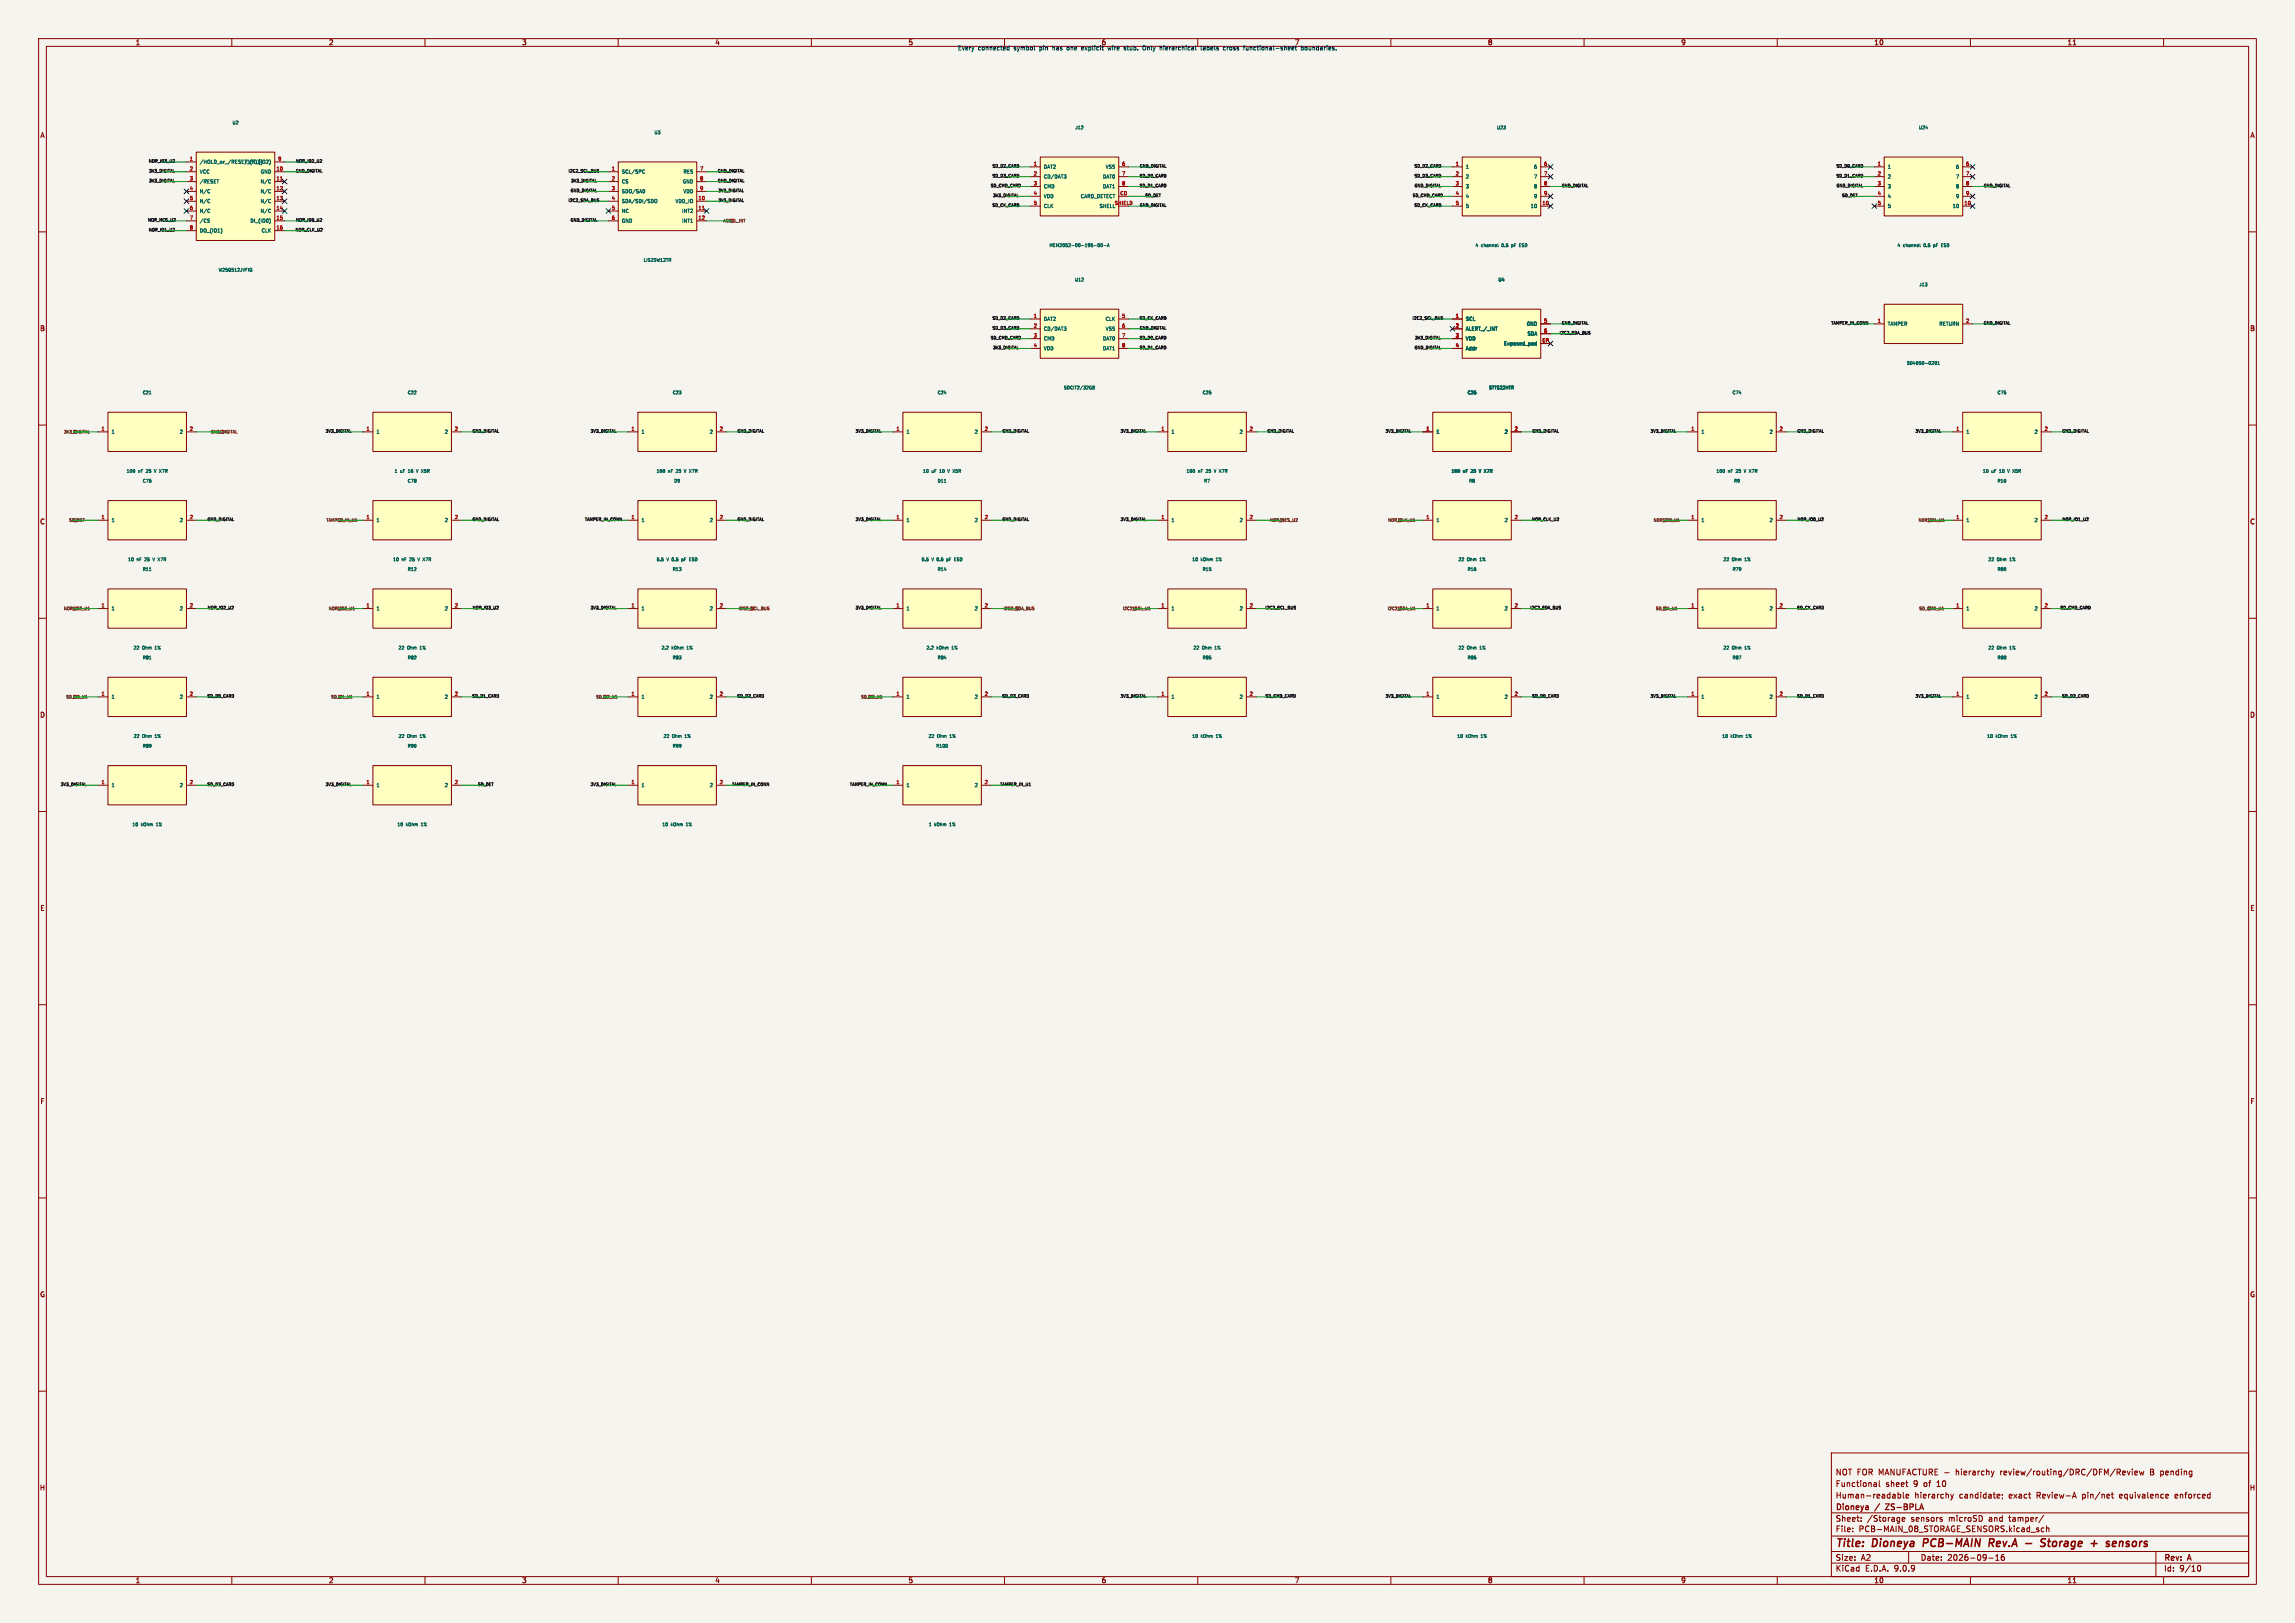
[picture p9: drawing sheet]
<svg xmlns="http://www.w3.org/2000/svg" width="594mm" height="420mm" viewBox="0 0 594 420" stroke-linecap="round" stroke-linejoin="round" font-family="sans-serif">
<defs><g id="words">
<g font-size="2.8" fill="#840000">
<text x="475" y="400.9">Title:</text>
<text x="484.7" y="400.9">Dioneya</text>
<text x="498.6" y="400.9">PCB-MAIN</text>
<text x="516.5" y="400.9">Rev.A</text>
<text x="531.5" y="400.9">Storage</text>
<text x="545.2" y="400.9">+</text>
<text x="550" y="400.9">sensors</text>
</g>
<g font-size="2.1" fill="#840000">
<text x="475" y="382">NOT FOR MANUFACTURE -</text>
<text x="506.5" y="382">hierarchy</text>
<text x="518.1" y="382">review/routing/DRC/DFM/Review</text>
<text x="557.1" y="382">B pending</text>
<text x="475" y="388">Human-readable</text>
<text x="475" y="385">Functional</text>
<text x="488" y="385">sheet</text>
<text x="495.3" y="385">9</text>
<text x="495.5" y="388">hierarchy</text>
<text x="498" y="385">of</text>
<text x="501.6" y="385">10</text>
<text x="507.2" y="388">candidate;</text>
<text x="520.1" y="388">exact</text>
<text x="527.4" y="388">Review-A</text>
<text x="539.4" y="388">pin/net</text>
<text x="549.2" y="388">equivalence</text>
<text x="563.7" y="388">enforced</text>
<text x="475" y="394">Sheet:</text>
<text x="475" y="391.2">Dioneya</text>
<text x="483.2" y="394">/Storage</text>
<text x="485.5" y="391.2">/</text>
<text x="488.8" y="391.2">ZS-BPLA</text>
<text x="494.7" y="394">sensors</text>
<text x="504.5" y="394">microSD</text>
<text x="515.1" y="394">and</text>
<text x="520.4" y="394">tamper/</text>
<text x="475" y="396.7">File:</text>
<text x="481.1" y="396.7">PCB-MAIN_08_STORAGE_SENSORS.kicad_sch</text>
<text x="475" y="406.9">KiCad</text>
<text x="475" y="404.1">Size:</text>
<text x="481.7" y="404.1">A2</text>
<text x="482.7" y="406.9">E.D.A.</text>
<text x="490.3" y="406.9">9.0.9</text>
<text x="497" y="404.1">Date:</text>
<text x="504" y="404.1">2026-09-16</text>
<text x="560" y="404.3">Rev:</text>
<text x="560" y="406.9">Id:</text>
<text x="564.1" y="406.9">9/10</text>
<text x="566.4" y="404.3">A</text>
</g>
<g font-size="1.8" fill="#840000">
<text x="35" y="11.9">1</text>
<text x="85" y="11.9">2</text>
<text x="135" y="11.9">3</text>
<text x="185" y="11.9">4</text>
<text x="235" y="11.9">5</text>
<text x="385" y="11.9">8</text>
<text x="435" y="11.9">9</text>
<text x="485" y="11.9">10</text>
<text x="535" y="11.9">11</text>
<text x="10.3" y="35.9">A</text>
<text x="582.3" y="35.9">A</text>
<text x="10.3" y="85.9">B</text>
<text x="582.3" y="85.9">B</text>
<text x="10.3" y="135.9">C</text>
<text x="582.3" y="135.9">C</text>
<text x="10.3" y="185.9">D</text>
<text x="582.3" y="185.9">D</text>
<text x="10.3" y="235.9">E</text>
<text x="582.3" y="235.9">E</text>
<text x="10.3" y="285.9">F</text>
<text x="582.3" y="285.9">F</text>
<text x="10.3" y="335.9">G</text>
<text x="582.3" y="335.9">G</text>
<text x="10.2" y="385.9">H</text>
<text x="582.2" y="385.9">H</text>
<text x="35" y="409.9">1</text>
<text x="85" y="409.9">2</text>
<text x="135" y="409.9">3</text>
<text x="185" y="409.9">4</text>
<text x="235" y="409.9">5</text>
<text x="285" y="409.9">6</text>
<text x="335" y="409.9">7</text>
<text x="385" y="409.9">8</text>
<text x="435" y="409.9">9</text>
<text x="485" y="409.9">10</text>
<text x="535" y="409.9">11</text>
</g>
<g font-size="1.8" fill="#0000c2">
<text x="285" y="11.9">6</text>
<text x="335" y="11.9">7</text>
</g>
<g font-size="1.5" fill="#0000c2">
<text x="247.8" y="13.2">Every</text>
<text x="253.2" y="13.2">connected</text>
<text x="262.6" y="13.2">symbol</text>
<text x="269.5" y="13.2">pin</text>
<text x="273.1" y="13.2">has</text>
<text x="277" y="13.2">one</text>
<text x="281" y="13.2">explicit</text>
<text x="288.1" y="13.2">wire</text>
<text x="292.5" y="13.2">stub.</text>
<text x="297.6" y="13.2">Only</text>
<text x="302.2" y="13.2">hierarchical</text>
<text x="313.1" y="13.2">labels</text>
<text x="319.2" y="13.2">cross</text>
<text x="324.6" y="13.2">functional-sheet</text>
<text x="339.7" y="13.2">boundaries.</text>
</g>
<g font-size="1.3" fill="#a90000">
<text x="49" y="41.7">1</text>
<text x="71.8" y="41.7">9</text>
<text x="49" y="44.2">2</text>
<text x="49" y="46.7">3</text>
<text x="71.4" y="44.2">10</text>
<text x="71.4" y="46.7">11</text>
<text x="158.2" y="44.2">1</text>
<text x="158.2" y="46.7">2</text>
<text x="181" y="44.2">7</text>
<text x="181" y="46.7">8</text>
<text x="267.4" y="42.9">1</text>
<text x="267.4" y="45.5">2</text>
<text x="290.3" y="42.9">6</text>
<text x="290.3" y="45.5">7</text>
<text x="376.6" y="42.9">1</text>
<text x="376.6" y="45.5">2</text>
<text x="399.5" y="42.9">6</text>
<text x="399.5" y="45.5">7</text>
<text x="485.8" y="42.9">1</text>
<text x="485.8" y="45.5">2</text>
<text x="508.7" y="42.9">6</text>
<text x="508.7" y="45.5">7</text>
<text x="49" y="49.3">4</text>
<text x="49" y="51.8">5</text>
<text x="71.4" y="49.3">12</text>
<text x="71.4" y="51.8">13</text>
<text x="158.2" y="49.3">3</text>
<text x="158.2" y="51.8">4</text>
<text x="180.6" y="51.8">10</text>
<text x="181" y="49.3">9</text>
<text x="267.4" y="48">3</text>
<text x="267.4" y="50.5">4</text>
<text x="267.4" y="53.1">5</text>
<text x="288.4" y="53.1">SHIELD</text>
<text x="289.8" y="50.5">CD</text>
<text x="290.3" y="48">8</text>
<text x="376.6" y="48">3</text>
<text x="376.6" y="50.5">4</text>
<text x="376.6" y="53.1">5</text>
<text x="399.1" y="53.1">10</text>
<text x="399.5" y="48">8</text>
<text x="399.5" y="50.5">9</text>
<text x="485.8" y="48">3</text>
<text x="485.8" y="50.5">4</text>
<text x="485.8" y="53.1">5</text>
<text x="508.3" y="53.1">10</text>
<text x="508.7" y="48">8</text>
<text x="508.7" y="50.5">9</text>
<text x="49" y="54.4">6</text>
<text x="49" y="56.9">7</text>
<text x="49" y="59.4">8</text>
<text x="71.4" y="54.4">14</text>
<text x="71.4" y="56.9">15</text>
<text x="71.4" y="59.4">16</text>
<text x="158.2" y="54.4">5</text>
<text x="158.2" y="56.9">6</text>
<text x="180.6" y="54.4">11</text>
<text x="180.6" y="56.9">12</text>
<text x="284.4" y="54">SHELL</text>
<text x="267.4" y="82.3">1</text>
<text x="290.3" y="82.3">5</text>
<text x="376.6" y="82.3">1</text>
<text x="399.5" y="83.6">5</text>
<text x="485.8" y="83.6">1</text>
<text x="508.7" y="83.6">2</text>
<text x="267.4" y="84.8">2</text>
<text x="267.4" y="87.4">3</text>
<text x="267.4" y="89.9">4</text>
<text x="290.3" y="84.8">6</text>
<text x="290.3" y="87.4">7</text>
<text x="290.3" y="89.9">8</text>
<text x="376.6" y="84.8">2</text>
<text x="376.6" y="87.4">3</text>
<text x="376.6" y="89.9">4</text>
<text x="399.1" y="88.6">EP</text>
<text x="399.5" y="86.1">6</text>
<text x="26.1" y="111.5">1</text>
<text x="49" y="111.5">2</text>
<text x="94.7" y="111.5">1</text>
<text x="117.5" y="111.5">2</text>
<text x="163.3" y="111.5">1</text>
<text x="186.1" y="111.5">2</text>
<text x="231.8" y="111.5">1</text>
<text x="254.7" y="111.5">2</text>
<text x="300.4" y="111.5">1</text>
<text x="323.3" y="111.5">2</text>
<text x="369" y="111.5">1</text>
<text x="391.9" y="111.5">2</text>
<text x="437.6" y="111.5">1</text>
<text x="460.4" y="111.5">2</text>
<text x="506.2" y="111.5">1</text>
<text x="529" y="111.5">2</text>
<text x="26.1" y="134.4">1</text>
<text x="49" y="134.4">2</text>
<text x="94.7" y="134.4">1</text>
<text x="117.5" y="134.4">2</text>
<text x="163.3" y="134.4">1</text>
<text x="186.1" y="134.4">2</text>
<text x="231.8" y="134.4">1</text>
<text x="254.7" y="134.4">2</text>
<text x="300.4" y="134.4">1</text>
<text x="323.3" y="134.4">2</text>
<text x="369" y="134.4">1</text>
<text x="391.9" y="134.4">2</text>
<text x="437.6" y="134.4">1</text>
<text x="460.4" y="134.4">2</text>
<text x="506.2" y="134.4">1</text>
<text x="529" y="134.4">2</text>
<text x="26.1" y="157.2">1</text>
<text x="49" y="157.2">2</text>
<text x="94.7" y="157.2">1</text>
<text x="117.5" y="157.2">2</text>
<text x="163.3" y="157.2">1</text>
<text x="186.1" y="157.2">2</text>
<text x="231.8" y="157.2">1</text>
<text x="254.7" y="157.2">2</text>
<text x="300.4" y="157.2">1</text>
<text x="323.3" y="157.2">2</text>
<text x="369" y="157.2">1</text>
<text x="391.9" y="157.2">2</text>
<text x="437.6" y="157.2">1</text>
<text x="460.4" y="157.2">2</text>
<text x="506.2" y="157.2">1</text>
<text x="529" y="157.2">2</text>
<text x="26.1" y="180.1">1</text>
<text x="49" y="180.1">2</text>
<text x="94.7" y="180.1">1</text>
<text x="117.5" y="180.1">2</text>
<text x="163.3" y="180.1">1</text>
<text x="186.1" y="180.1">2</text>
<text x="231.8" y="180.1">1</text>
<text x="254.7" y="180.1">2</text>
<text x="300.4" y="180.1">1</text>
<text x="323.3" y="180.1">2</text>
<text x="369" y="180.1">1</text>
<text x="391.9" y="180.1">2</text>
<text x="437.6" y="180.1">1</text>
<text x="460.4" y="180.1">2</text>
<text x="506.2" y="180.1">1</text>
<text x="529" y="180.1">2</text>
<text x="26.1" y="202.9">1</text>
<text x="49" y="202.9">2</text>
<text x="94.7" y="202.9">1</text>
<text x="117.5" y="202.9">2</text>
<text x="163.3" y="202.9">1</text>
<text x="186.1" y="202.9">2</text>
<text x="231.8" y="202.9">1</text>
<text x="254.7" y="202.9">2</text>
</g>
<g font-size="1.3" fill="#006464">
<text x="51.6" y="42.6">/HOLD_or_/RESET_(IO3)</text>
<text x="51.6" y="45.1">VCC</text>
<text x="51.6" y="47.7">/RESET</text>
<text x="63.1" y="42.6">/WP_(IO2)</text>
<text x="67.3" y="47.7">N/C</text>
<text x="67.3" y="45.1">GND</text>
<text x="160.8" y="45.1">SCL/SPC</text>
<text x="160.8" y="47.7">CS</text>
<text x="176.5" y="47.7">GND</text>
<text x="176.7" y="45.1">RES</text>
<text x="270" y="43.9">DAT2</text>
<text x="270" y="46.4">CD/DAT3</text>
<text x="285.3" y="46.4">DAT0</text>
<text x="286" y="43.9">VSS</text>
<text x="379.3" y="43.9">1</text>
<text x="379.3" y="46.4">2</text>
<text x="396.8" y="43.9">6</text>
<text x="396.8" y="46.4">7</text>
<text x="488.5" y="43.9">1</text>
<text x="488.5" y="46.4">2</text>
<text x="506.1" y="43.9">6</text>
<text x="506.1" y="46.4">7</text>
<text x="51.6" y="50.2">N/C</text>
<text x="51.6" y="52.7">N/C</text>
<text x="67.3" y="50.2">N/C</text>
<text x="67.3" y="52.7">N/C</text>
<text x="160.8" y="50.2">SDO/SA0</text>
<text x="160.8" y="52.7">SDA/SDI/SDO</text>
<text x="174.6" y="52.7">VDD_IO</text>
<text x="176.7" y="50.2">VDD</text>
<text x="270" y="48.9">CMD</text>
<text x="270" y="51.5">VDD</text>
<text x="279.5" y="51.5">CARD_DETECT</text>
<text x="285.3" y="48.9">DAT1</text>
<text x="379.3" y="48.9">3</text>
<text x="379.3" y="51.5">4</text>
<text x="396.8" y="48.9">8</text>
<text x="396.8" y="51.5">9</text>
<text x="488.5" y="48.9">3</text>
<text x="488.5" y="51.5">4</text>
<text x="506.1" y="48.9">8</text>
<text x="506.1" y="51.5">9</text>
<text x="51.6" y="55.3">N/C</text>
<text x="51.6" y="57.8">/CS</text>
<text x="64.6" y="57.8">DI_(IO0)</text>
<text x="67.3" y="55.3">N/C</text>
<text x="160.8" y="55.3">NC</text>
<text x="160.8" y="57.8">GND</text>
<text x="176.3" y="55.3">INT2</text>
<text x="176.3" y="57.8">INT1</text>
<text x="270" y="54">CLK</text>
<text x="379.3" y="54">5</text>
<text x="396" y="54">10</text>
<text x="488.5" y="54">5</text>
<text x="505.2" y="54">10</text>
<text x="51.6" y="60.4">DO_(IO1)</text>
<text x="67.5" y="60.4">CLK</text>
<text x="270" y="83.2">DAT2</text>
<text x="286" y="83.2">CLK</text>
<text x="379.3" y="83.2">SCL</text>
<text x="270" y="85.8">CD/DAT3</text>
<text x="270" y="88.3">CMD</text>
<text x="285.3" y="88.3">DAT0</text>
<text x="286" y="85.8">VSS</text>
<text x="379.3" y="85.8">ALERT_/_INT</text>
<text x="379.3" y="88.3">VDD</text>
<text x="389.1" y="89.6">Exposed_pad</text>
<text x="395" y="84.5">GND</text>
<text x="395.2" y="87">SDA</text>
<text x="488.5" y="84.5">TAMPER</text>
<text x="501.7" y="84.5">RETURN</text>
<text x="270" y="90.8">VDD</text>
<text x="285.3" y="90.8">DAT1</text>
<text x="379.3" y="90.8">Addr</text>
<text x="28.7" y="112.4">1</text>
<text x="46.3" y="112.4">2</text>
<text x="97.3" y="112.4">1</text>
<text x="114.9" y="112.4">2</text>
<text x="165.9" y="112.4">1</text>
<text x="183.5" y="112.4">2</text>
<text x="234.5" y="112.4">1</text>
<text x="252.1" y="112.4">2</text>
<text x="303.1" y="112.4">1</text>
<text x="320.6" y="112.4">2</text>
<text x="371.6" y="112.4">1</text>
<text x="389.2" y="112.4">2</text>
<text x="440.2" y="112.4">1</text>
<text x="457.8" y="112.4">2</text>
<text x="508.8" y="112.4">1</text>
<text x="526.4" y="112.4">2</text>
<text x="28.7" y="135.3">1</text>
<text x="46.3" y="135.3">2</text>
<text x="97.3" y="135.3">1</text>
<text x="114.9" y="135.3">2</text>
<text x="165.9" y="135.3">1</text>
<text x="183.5" y="135.3">2</text>
<text x="234.5" y="135.3">1</text>
<text x="252.1" y="135.3">2</text>
<text x="303.1" y="135.3">1</text>
<text x="320.6" y="135.3">2</text>
<text x="371.6" y="135.3">1</text>
<text x="389.2" y="135.3">2</text>
<text x="440.2" y="135.3">1</text>
<text x="457.8" y="135.3">2</text>
<text x="508.8" y="135.3">1</text>
<text x="526.4" y="135.3">2</text>
<text x="28.7" y="158.2">1</text>
<text x="46.3" y="158.2">2</text>
<text x="97.3" y="158.2">1</text>
<text x="114.9" y="158.2">2</text>
<text x="165.9" y="158.2">1</text>
<text x="183.5" y="158.2">2</text>
<text x="234.5" y="158.2">1</text>
<text x="252.1" y="158.2">2</text>
<text x="303.1" y="158.2">1</text>
<text x="320.6" y="158.2">2</text>
<text x="371.6" y="158.2">1</text>
<text x="389.2" y="158.2">2</text>
<text x="440.2" y="158.2">1</text>
<text x="457.8" y="158.2">2</text>
<text x="508.8" y="158.2">1</text>
<text x="526.4" y="158.2">2</text>
<text x="28.7" y="181">1</text>
<text x="46.3" y="181">2</text>
<text x="97.3" y="181">1</text>
<text x="114.9" y="181">2</text>
<text x="165.9" y="181">1</text>
<text x="183.5" y="181">2</text>
<text x="234.5" y="181">1</text>
<text x="252.1" y="181">2</text>
<text x="303.1" y="181">1</text>
<text x="320.6" y="181">2</text>
<text x="371.6" y="181">1</text>
<text x="389.2" y="181">2</text>
<text x="440.2" y="181">1</text>
<text x="457.8" y="181">2</text>
<text x="508.8" y="181">1</text>
<text x="526.4" y="181">2</text>
<text x="28.7" y="203.9">1</text>
<text x="46.3" y="203.9">2</text>
<text x="97.3" y="203.9">1</text>
<text x="114.9" y="203.9">2</text>
<text x="165.9" y="203.9">1</text>
<text x="183.5" y="203.9">2</text>
<text x="234.5" y="203.9">1</text>
<text x="252.1" y="203.9">2</text>
</g>
<g font-size="1.1" fill="#006464">
<text x="60" y="32.4">U2</text>
<text x="169.2" y="34.9">U3</text>
<text x="278.2" y="33.6">J12</text>
<text x="387.3" y="33.6">U23</text>
<text x="496.5" y="33.6">U24</text>
<text x="271.5" y="64.1">MEM2052-00-195-00-A</text>
<text x="381.7" y="64.1">4</text>
<text x="383.4" y="64.1">channel</text>
<text x="389" y="64.1">0.5</text>
<text x="391.8" y="64.1">pF</text>
<text x="394.1" y="64.1">ESD</text>
<text x="490.9" y="64.1">4</text>
<text x="492.6" y="64.1">channel</text>
<text x="498.2" y="64.1">0.5</text>
<text x="501" y="64.1">pF</text>
<text x="503.3" y="64.1">ESD</text>
<text x="56.4" y="70.5">W25Q512JVFIQ</text>
<text x="166.4" y="67.9">LIS2DW12TR</text>
<text x="278.1" y="73">U12</text>
<text x="387.7" y="73">U4</text>
<text x="496.6" y="74.3">J13</text>
<text x="493.4" y="94.6">504050-0291</text>
<text x="275.2" y="101">SDCIT2/32GB</text>
<text x="385.2" y="101">STTS22HTR</text>
<text x="36.8" y="102.2">C21</text>
<text x="105.4" y="102.2">C22</text>
<text x="173.9" y="102.2">C23</text>
<text x="242.5" y="102.2">C24</text>
<text x="311.1" y="102.2">C25</text>
<text x="379.7" y="102.2">C26</text>
<text x="448.3" y="102.2">C74</text>
<text x="516.8" y="102.2">C75</text>
<text x="32.6" y="122.5">100</text>
<text x="35.8" y="122.5">nF</text>
<text x="36.8" y="125.1">C76</text>
<text x="38.1" y="122.5">25</text>
<text x="42.1" y="122.5">X7R</text>
<text x="102" y="122.5">1</text>
<text x="103.6" y="122.5">uF</text>
<text x="105.4" y="125.1">C78</text>
<text x="105.9" y="122.5">16</text>
<text x="110" y="122.5">X5R</text>
<text x="169.8" y="122.5">100</text>
<text x="173" y="122.5">nF</text>
<text x="174.3" y="125.1">D9</text>
<text x="175.3" y="122.5">25</text>
<text x="179.3" y="122.5">X7R</text>
<text x="238.7" y="122.5">10</text>
<text x="241.2" y="122.5">uF</text>
<text x="242.5" y="125.1">D11</text>
<text x="243.5" y="122.5">10</text>
<text x="247.5" y="122.5">X5R</text>
<text x="306.9" y="122.5">100</text>
<text x="310.1" y="122.5">nF</text>
<text x="311.5" y="125.1">R7</text>
<text x="312.4" y="122.5">25</text>
<text x="316.5" y="122.5">X7R</text>
<text x="375.5" y="122.5">100</text>
<text x="378.7" y="122.5">nF</text>
<text x="380.1" y="125.1">R8</text>
<text x="381" y="122.5">25</text>
<text x="385" y="122.5">X7R</text>
<text x="444.1" y="122.5">100</text>
<text x="447.3" y="122.5">nF</text>
<text x="448.7" y="125.1">R9</text>
<text x="449.6" y="122.5">25</text>
<text x="453.6" y="122.5">X7R</text>
<text x="513.1" y="122.5">10</text>
<text x="515.5" y="122.5">uF</text>
<text x="516.8" y="125.1">R10</text>
<text x="517.8" y="122.5">10</text>
<text x="521.8" y="122.5">X5R</text>
<text x="33" y="145.4">10</text>
<text x="35.4" y="145.4">nF</text>
<text x="36.8" y="147.9">R11</text>
<text x="37.7" y="145.4">25</text>
<text x="41.8" y="145.4">X7R</text>
<text x="101.6" y="145.4">10</text>
<text x="104" y="145.4">nF</text>
<text x="105.4" y="147.9">R12</text>
<text x="106.3" y="145.4">25</text>
<text x="110.3" y="145.4">X7R</text>
<text x="169.8" y="145.4">5.5</text>
<text x="172.6" y="145.4">V</text>
<text x="173.9" y="147.9">R13</text>
<text x="174.2" y="145.4">0.5</text>
<text x="177" y="145.4">pF</text>
<text x="179.3" y="145.4">ESD</text>
<text x="238.4" y="145.4">5.5</text>
<text x="241.2" y="145.4">V</text>
<text x="242.5" y="147.9">R14</text>
<text x="242.8" y="145.4">0.5</text>
<text x="245.6" y="145.4">pF</text>
<text x="247.9" y="145.4">ESD</text>
<text x="308.4" y="145.4">10</text>
<text x="310.9" y="145.4">kOhm</text>
<text x="311.1" y="147.9">R15</text>
<text x="315" y="145.4">1%</text>
<text x="377.3" y="145.4">22</text>
<text x="379.7" y="147.9">R16</text>
<text x="379.8" y="145.4">Ohm</text>
<text x="383.3" y="145.4">1%</text>
<text x="445.9" y="145.4">22</text>
<text x="448.3" y="147.9">R79</text>
<text x="448.3" y="145.4">Ohm</text>
<text x="451.9" y="145.4">1%</text>
<text x="514.5" y="145.4">22</text>
<text x="516.8" y="147.9">R80</text>
<text x="516.9" y="145.4">Ohm</text>
<text x="520.5" y="145.4">1%</text>
<text x="34.4" y="168.3">22</text>
<text x="36.8" y="170.8">R81</text>
<text x="36.9" y="168.3">Ohm</text>
<text x="40.4" y="168.3">1%</text>
<text x="103" y="168.3">22</text>
<text x="105.4" y="170.8">R82</text>
<text x="105.4" y="168.3">Ohm</text>
<text x="109" y="168.3">1%</text>
<text x="171.1" y="168.3">2.2</text>
<text x="173.9" y="168.3">kOhm</text>
<text x="173.9" y="170.8">R83</text>
<text x="178.1" y="168.3">1%</text>
<text x="239.7" y="168.3">2.2</text>
<text x="242.5" y="168.3">kOhm</text>
<text x="242.5" y="170.8">R84</text>
<text x="246.6" y="168.3">1%</text>
<text x="308.7" y="168.3">22</text>
<text x="311.1" y="170.8">R85</text>
<text x="311.2" y="168.3">Ohm</text>
<text x="314.7" y="168.3">1%</text>
<text x="377.3" y="168.3">22</text>
<text x="379.7" y="170.8">R86</text>
<text x="379.8" y="168.3">Ohm</text>
<text x="383.3" y="168.3">1%</text>
<text x="445.9" y="168.3">22</text>
<text x="448.3" y="170.8">R87</text>
<text x="448.3" y="168.3">Ohm</text>
<text x="451.9" y="168.3">1%</text>
<text x="514.5" y="168.3">22</text>
<text x="516.8" y="170.8">R88</text>
<text x="516.9" y="168.3">Ohm</text>
<text x="520.5" y="168.3">1%</text>
<text x="34.4" y="191.1">22</text>
<text x="36.9" y="191.1">Ohm</text>
<text x="40.4" y="191.1">1%</text>
<text x="103" y="191.1">22</text>
<text x="105.4" y="191.1">Ohm</text>
<text x="109" y="191.1">1%</text>
<text x="171.6" y="191.1">22</text>
<text x="174" y="191.1">Ohm</text>
<text x="177.6" y="191.1">1%</text>
<text x="240.2" y="191.1">22</text>
<text x="242.6" y="191.1">Ohm</text>
<text x="246.1" y="191.1">1%</text>
<text x="308.4" y="191.1">10</text>
<text x="310.9" y="191.1">kOhm</text>
<text x="315" y="191.1">1%</text>
<text x="377" y="191.1">10</text>
<text x="379.4" y="191.1">kOhm</text>
<text x="383.6" y="191.1">1%</text>
<text x="445.6" y="191.1">10</text>
<text x="448" y="191.1">kOhm</text>
<text x="452.2" y="191.1">1%</text>
<text x="514.2" y="191.1">10</text>
<text x="516.6" y="191.1">kOhm</text>
<text x="520.8" y="191.1">1%</text>
<text x="36.8" y="193.7">R89</text>
<text x="105.4" y="193.7">R90</text>
<text x="173.9" y="193.7">R99</text>
<text x="242.1" y="193.7">R100</text>
<text x="34.1" y="214">10</text>
<text x="36.5" y="214">kOhm</text>
<text x="40.7" y="214">1%</text>
<text x="102.7" y="214">10</text>
<text x="105.1" y="214">kOhm</text>
<text x="109.3" y="214">1%</text>
<text x="171.3" y="214">10</text>
<text x="173.7" y="214">kOhm</text>
<text x="177.9" y="214">1%</text>
<text x="240.2" y="214">1</text>
<text x="241.9" y="214">kOhm</text>
<text x="246.1" y="214">1%</text>
</g>
<g font-size="1" fill="#0f0f0f">
<text x="38.3" y="42.3">NOR_IO3_U2</text>
<text x="38.4" y="44.8">3V3_DIGITAL</text>
<text x="38.4" y="47.4">3V3_DIGITAL</text>
<text x="76.4" y="44.8">GND_DIGITAL</text>
<text x="76.4" y="42.3">NOR_IO2_U2</text>
<text x="147" y="44.8">I2C2_SCL_BUS</text>
<text x="147.6" y="47.4">3V3_DIGITAL</text>
<text x="185.6" y="47.4">GND_DIGITAL</text>
<text x="185.6" y="44.8">GND_DIGITAL</text>
<text x="256.7" y="43.6">SD_D2_CARD</text>
<text x="256.7" y="46.1">SD_D3_CARD</text>
<text x="294.8" y="46.1">SD_D0_CARD</text>
<text x="294.9" y="43.6">GND_DIGITAL</text>
<text x="365.9" y="43.6">SD_D2_CARD</text>
<text x="365.9" y="46.1">SD_D3_CARD</text>
<text x="475.2" y="43.6">SD_D0_CARD</text>
<text x="475.2" y="46.1">SD_D1_CARD</text>
<text x="147" y="52.5">I2C2_SDA_BUS</text>
<text x="147.5" y="49.9">GND_DIGITAL</text>
<text x="185.7" y="49.9">3V3_DIGITAL</text>
<text x="185.7" y="52.5">3V3_DIGITAL</text>
<text x="256.3" y="48.7">SD_CMD_CARD</text>
<text x="256.7" y="53.7">SD_CK_CARD</text>
<text x="256.9" y="51.2">3V3_DIGITAL</text>
<text x="294.8" y="48.7">SD_D1_CARD</text>
<text x="294.9" y="53.7">GND_DIGITAL</text>
<text x="296.3" y="51.2">SD_DET</text>
<text x="365.5" y="51.2">SD_CMD_CARD</text>
<text x="365.9" y="53.7">SD_CK_CARD</text>
<text x="366" y="48.7">GND_DIGITAL</text>
<text x="404.1" y="48.7">GND_DIGITAL</text>
<text x="475.2" y="48.7">GND_DIGITAL</text>
<text x="476.6" y="51.2">SD_DET</text>
<text x="513.3" y="48.7">GND_DIGITAL</text>
<text x="38.1" y="57.5">NOR_NCS_U2</text>
<text x="76.4" y="57.5">NOR_IO0_U2</text>
<text x="147.5" y="57.5">GND_DIGITAL</text>
<text x="38.3" y="60.1">NOR_IO1_U2</text>
<text x="76.3" y="60.1">NOR_CLK_U2</text>
<text x="256.7" y="82.9">SD_D2_CARD</text>
<text x="294.8" y="82.9">SD_CK_CARD</text>
<text x="365.4" y="82.9">I2C2_SCL_BUS</text>
<text x="256.3" y="88">SD_CMD_CARD</text>
<text x="256.7" y="85.5">SD_D3_CARD</text>
<text x="294.8" y="88">SD_D0_CARD</text>
<text x="294.9" y="85.5">GND_DIGITAL</text>
<text x="366.1" y="88">3V3_DIGITAL</text>
<text x="403.5" y="86.8">I2C2_SDA_BUS</text>
<text x="404.1" y="84.2">GND_DIGITAL</text>
<text x="473.8" y="84.2">TAMPER_IN_CONN</text>
<text x="513.3" y="84.2">GND_DIGITAL</text>
<text x="256.9" y="90.6">3V3_DIGITAL</text>
<text x="294.8" y="90.6">SD_D1_CARD</text>
<text x="366" y="90.6">GND_DIGITAL</text>
<text x="84.1" y="112.2">3V3_DIGITAL</text>
<text x="122.1" y="112.2">GND_DIGITAL</text>
<text x="152.7" y="112.2">3V3_DIGITAL</text>
<text x="190.7" y="112.2">GND_DIGITAL</text>
<text x="221.3" y="112.2">3V3_DIGITAL</text>
<text x="259.3" y="112.2">GND_DIGITAL</text>
<text x="289.9" y="112.2">3V3_DIGITAL</text>
<text x="327.9" y="112.2">GND_DIGITAL</text>
<text x="358.5" y="112.2">3V3_DIGITAL</text>
<text x="396.4" y="112.2">GND_DIGITAL</text>
<text x="427" y="112.2">3V3_DIGITAL</text>
<text x="465" y="112.2">GND_DIGITAL</text>
<text x="495.6" y="112.2">3V3_DIGITAL</text>
<text x="533.6" y="112.2">GND_DIGITAL</text>
<text x="53.5" y="135">GND_DIGITAL</text>
<text x="122.1" y="135">GND_DIGITAL</text>
<text x="151.2" y="135">TAMPER_IN_CONN</text>
<text x="190.7" y="135">GND_DIGITAL</text>
<text x="221.3" y="135">3V3_DIGITAL</text>
<text x="259.3" y="135">GND_DIGITAL</text>
<text x="289.9" y="135">3V3_DIGITAL</text>
<text x="396.4" y="135">NOR_CLK_U2</text>
<text x="465.1" y="135">NOR_IO0_U2</text>
<text x="533.6" y="135">NOR_IO1_U2</text>
<text x="53.6" y="157.9">NOR_IO2_U2</text>
<text x="122.2" y="157.9">NOR_IO3_U2</text>
<text x="152.7" y="157.9">3V3_DIGITAL</text>
<text x="221.3" y="157.9">3V3_DIGITAL</text>
<text x="327.3" y="157.9">I2C2_SCL_BUS</text>
<text x="395.9" y="157.9">I2C2_SDA_BUS</text>
<text x="465" y="157.9">SD_CK_CARD</text>
<text x="533.1" y="157.9">SD_CMD_CARD</text>
<text x="53.5" y="180.7">SD_D0_CARD</text>
<text x="122.1" y="180.7">SD_D1_CARD</text>
<text x="190.7" y="180.7">SD_D2_CARD</text>
<text x="259.3" y="180.7">SD_D3_CARD</text>
<text x="289.9" y="180.7">3V3_DIGITAL</text>
<text x="327.4" y="180.7">SD_CMD_CARD</text>
<text x="358.5" y="180.7">3V3_DIGITAL</text>
<text x="396.4" y="180.7">SD_D0_CARD</text>
<text x="427" y="180.7">3V3_DIGITAL</text>
<text x="465" y="180.7">SD_D1_CARD</text>
<text x="495.6" y="180.7">3V3_DIGITAL</text>
<text x="533.6" y="180.7">SD_D2_CARD</text>
<text x="15.6" y="203.6">3V3_DIGITAL</text>
<text x="53.5" y="203.6">SD_D3_CARD</text>
<text x="84.1" y="203.6">3V3_DIGITAL</text>
<text x="123.6" y="203.6">SD_DET</text>
<text x="152.7" y="203.6">3V3_DIGITAL</text>
<text x="189.3" y="203.6">TAMPER_IN_CONN</text>
<text x="219.8" y="203.6">TAMPER_IN_CONN</text>
<text x="258.7" y="203.6">TAMPER_IN_U1</text>
</g>
<g font-size="1" fill="#725600">
<text x="187.1" y="57.8">ACCEL_INT</text>
<text x="16.4" y="112.4">3V3_DIGITAL</text>
<text x="54.4" y="112.4">GND_DIGITAL</text>
<text x="17.7" y="135.2">SD_DET</text>
<text x="84.3" y="135.2">TAMPER_IN_U1</text>
<text x="328.6" y="135.2">NOR_NCS_U2</text>
<text x="359.1" y="135.2">NOR_CLK_U1</text>
<text x="427.8" y="135.2">NOR_IO0_U1</text>
<text x="496.4" y="135.2">NOR_IO1_U1</text>
<text x="16.3" y="158.1">NOR_IO2_U1</text>
<text x="84.9" y="158.1">NOR_IO3_U1</text>
<text x="191" y="158.1">I2C2_SCL_BUS</text>
<text x="259.6" y="158.1">I2C2_SDA_BUS</text>
<text x="290.5" y="158.1">I2C2_SCL_U1</text>
<text x="359" y="158.1">I2C2_SDA_U1</text>
<text x="428.4" y="158.1">SD_CK_U1</text>
<text x="496.6" y="158.1">SD_CMD_U1</text>
<text x="17" y="180.9">SD_D0_U1</text>
<text x="85.6" y="180.9">SD_D1_U1</text>
<text x="154.1" y="180.9">SD_D2_U1</text>
<text x="222.7" y="180.9">SD_D3_U1</text>
</g>
</g></defs>
<path d="M0 0h594v420h-594z" fill="#f5f4ef" stroke="#f5f4ef" stroke-width=".26"/>
<g fill="none" stroke="#840000" stroke-width=".26">
<path d="M10 10h574v400h-574zM12 12h570v396h-570zM60 10v2M110 10v2M160 10v2M210 10v2M260 10v2M310 10v2M360 10v2M410 10v2M460 10v2M510 10v2"/>
<path d="M536.6 11.6h.7M560 10v2M10 60h2M582 60h2M10 110h2M582 110h2M10 160h2M582 160h2M10 210h2M582 210h2M10 260h2M582 260h2"/>
<path d="M10 310h2M582 310h2M10 360h2M474 376h108v32h-108zM582 360h2M474 397.5h108M474 391.5h108M479.5 396.2v.2M479.5 395.4v.2M481.7 393.5v.2M481.7 392.7v.2M485.2 383.7l.5 .2v.8"/>
<path d="M485.7 384.6l-.5 .1M485.7 384l-.5 .1M486.4 383.2v1.3l.2 .2M491.2 386.2v1.5M491.2 386.7h.5l.3 .3-.2 .6h-.6M492.3 393.2l.7-.2v-.3h-.5l-.2 .2 .1 .7h.6M492.6 386.2v1.3l.2 .2M493.2 383.7h.6M493.3 387.2l.7-.2v-.3h-.5l-.2 .2 .1 .7h.6M493.7 384.7h.1M502.5 393.2l.2 .2-.2 .3M502.5 392.7h.2"/>
<path d="M504.9 386.7l.3 1M505.2 387.7l-.3 .5M505.6 386.7l-.4 1M516.1 380.7l-.4 1M517.1 386.7h.4l.1 .3-.7 .2M517.5 387.6l-.4 .1M518.2 386.7v.2M518.3 387.6l-.1 .3M529 392.1l-1.3 1.9M529 395.4h-.4l-.3 .3 .2 .6h.5M529.7 395.5l.5-.1 .1 1M529.7 394.9v1.5"/>
<path d="M536.5 387.2h.7M536.9 386.2l.5 1.5M546.5 386.7h.5M546.7 386.2v1.3l.3 .2M549.5 381.6h.5M549.5 380.7h.4l.2 .3-.7 .2M550.6 380.7l.4 1 .3-1M551.9 380.2v.1M551.9 380.7v1M552.5 381.2l.7-.2v-.3h-.5l-.2 .2 .1 .7h.6M553.7 380.7l.3 1 .3-.7 .3 .7 .3-1M560.7 386.7h.5v.3l-.7 .2"/>
<path d="M561.2 387.6l-.5 .1M563 386.7v.9M563.7 387l-.7 .2M60 408v2M110 408v2M160 408v2M210 408v2M260 408v2M310 408v2M360 408v2M410 408v2M460 408v2"/>
<path d="M474 404.5h108M474 401.5h108M494 401.5v3M510 408v2M514.7 403.2h1.2M516.5 403.8h.9M516.5 402.7l.5-.4v1.5M518.7 402.3h-.5l-.2 .3v.9l.2 .3 .5-.2v-.7l-.5-.1-.2 .3M536.6 409.6h.7M558 401.5v6.5M560 408v2M568.7 405.6l.4-.5a.8 .8 0 0 1 .5 .7 .8 .8 0 0 1-.5 .8l-.4-.6"/>
</g>
<path d="M498 398.2l-.3 2M515.4 399.2l.5 1M515.8 398.2h-.8l-.2 2M515.9 399.1l-1 .1M524.3 399.4h1.5M529.5 398.3l-.8-.1-.3 .2v.6l.8 .3 .1 .5-.4 .4-.8-.1M530 398.9h.8M530.4 398.2l-.3 1.7 .5 .3M548.7 398.9l-.2 1.3M549.4 399l-.5-.1-.3 .2" fill="none" stroke="#840000" stroke-width=".4"/>
<path d="M488 389.2h1l-1 1.5h1" fill="none" stroke="#840000" stroke-width=".3"/>
<path d="M302.3 152.4h20.3v10.2h-20.3z" fill="#ffffc2"/>
<path d="M299.7 157.5h2.6M302.3 152.4h20.3v10.2h-20.3zM322.6 157.5h2.5" fill="none" stroke="#840000" stroke-width=".26"/>
<path d="M314.4 168h.5M314.5 167.4h-.1" fill="none" stroke="#006464" stroke-width=".26"/>
<path d="M27.9 152.4h20.4v10.2h-20.4z" fill="#ffffc2"/>
<path d="M25.4 157.5h2.5M27.9 152.4h20.4v10.2h-20.4zM48.3 157.5h2.5" fill="none" stroke="#840000" stroke-width=".26"/>
<path d="M38.7 147.7h.4M40.1 168h.5M40.2 167.4h-.1" fill="none" stroke="#006464" stroke-width=".26"/>
<path d="M370.8 152.4h20.4v10.2h-20.4z" fill="#ffffc2"/>
<path d="M368.3 157.5h2.5M370.8 152.4h20.4v10.2h-20.4zM391.2 157.5h2.5" fill="none" stroke="#840000" stroke-width=".26"/>
<path d="M383 168h.5M383.1 167.4h-.1" fill="none" stroke="#006464" stroke-width=".26"/>
<path d="M370.8 175.3h20.4v10.1h-20.4z" fill="#ffffc2"/>
<path d="M370.8 175.3h20.4v10.1h-20.4zM368.3 180.3h2.5M391.2 180.3h2.5" fill="none" stroke="#840000" stroke-width=".26"/>
<path d="M383.3 190.9h.5M383.4 190.3h-.1" fill="none" stroke="#006464" stroke-width=".26"/>
<path d="M439.4 175.3h20.3v10.1h-20.3z" fill="#ffffc2"/>
<path d="M439.4 175.3h20.3v10.1h-20.3zM436.9 180.3h2.5M459.7 180.3h2.6" fill="none" stroke="#840000" stroke-width=".26"/>
<path d="M451.9 190.9h.5M452 190.3h-.1" fill="none" stroke="#006464" stroke-width=".26"/>
<path d="M439.4 152.4h20.3v10.2h-20.3z" fill="#ffffc2"/>
<path d="M436.9 157.5h2.5M439.4 152.4h20.3v10.2h-20.3zM459.7 157.5h2.6" fill="none" stroke="#840000" stroke-width=".26"/>
<path d="M451.6 168h.4M451.7 167.4h-.1" fill="none" stroke="#006464" stroke-width=".26"/>
<path d="M439.4 129.5h20.3v10.2h-20.3z" fill="#ffffc2"/>
<path d="M436.9 134.6h2.5M439.4 129.5h20.3v10.2h-20.3zM459.7 134.6h2.6" fill="none" stroke="#840000" stroke-width=".26"/>
<path d="M451.6 145.1h.4M451.7 144.5l-.1 .1" fill="none" stroke="#006464" stroke-width=".26"/>
<path d="M439.4 106.7h20.3v10.1h-20.3z" fill="#ffffc2"/>
<path d="M436.9 111.8h2.5M439.4 106.7h20.3v10.1h-20.3zM459.7 111.8h2.6" fill="none" stroke="#840000" stroke-width=".26"/>
<path d="M446.3 121.6v.6M451.4 121.5l.2 .8 .3-.8M452.7 121.5l.5 .8M453.2 121.5l-.5 .8" fill="none" stroke="#006464" stroke-width=".26"/>
<path d="M370.8 106.7h20.4v10.1h-20.4z" fill="#ffffc2"/>
<path d="M368.3 111.8h2.5M370.8 106.7h20.4v10.1h-20.4zM391.2 111.8h2.5" fill="none" stroke="#840000" stroke-width=".26"/>
<path d="M377.7 121.6v.6M382.8 121.5l.3 .8 .2-.8M384.1 121.5l.6 .8M384.7 121.5l-.6 .8" fill="none" stroke="#006464" stroke-width=".26"/>
<path d="M370.8 129.5h20.4v10.2h-20.4z" fill="#ffffc2"/>
<path d="M368.3 134.6h2.5M370.8 129.5h20.4v10.2h-20.4zM391.2 134.6h2.5" fill="none" stroke="#840000" stroke-width=".26"/>
<path d="M383 145.1h.5M383.1 144.5l-.1 .1" fill="none" stroke="#006464" stroke-width=".26"/>
<path d="M27.9 129.5h20.4v10.2h-20.4z" fill="#ffffc2"/>
<path d="M25.4 134.6h2.5M27.9 129.5h20.4v10.2h-20.4zM48.3 134.6h2.5" fill="none" stroke="#840000" stroke-width=".26"/>
<path d="M39.5 144.3l.3 .8 .2-.8M40.8 144.3l.6 .8M41.4 144.3l-.6 .8" fill="none" stroke="#006464" stroke-width=".26"/>
<path d="M302.3 129.5h20.3v10.2h-20.3z" fill="#ffffc2"/>
<path d="M299.7 134.6h2.6M302.3 129.5h20.3v10.2h-20.3zM322.6 134.6h2.5" fill="none" stroke="#840000" stroke-width=".26"/>
<path d="M314.7 145.1h.5M314.8 144.5l-.1 .1" fill="none" stroke="#006464" stroke-width=".26"/>
<path d="M302.3 175.3h20.3v10.1h-20.3z" fill="#ffffc2"/>
<path d="M302.3 175.3h20.3v10.1h-20.3zM299.7 180.3h2.6M322.6 180.3h2.5" fill="none" stroke="#840000" stroke-width=".26"/>
<path d="M314.7 190.9h.5M314.8 190.3h-.1" fill="none" stroke="#006464" stroke-width=".26"/>
<path d="M165.1 106.7h20.3v10.1h-20.3z" fill="#ffffc2"/>
<path d="M162.6 111.8h2.5M165.1 106.7h20.3v10.1h-20.3zM185.4 111.8h2.6" fill="none" stroke="#840000" stroke-width=".26"/>
<path d="M172 121.6v.6M177.1 121.5l.2 .8 .3-.8M178.4 121.5l.5 .8M178.9 121.5l-.5 .8" fill="none" stroke="#006464" stroke-width=".26"/>
<path d="M165.1 129.5h20.3v10.2h-20.3z" fill="#ffffc2"/>
<path d="M162.6 134.6h2.5M165.1 129.5h20.3v10.2h-20.3zM185.4 134.6h2.6" fill="none" stroke="#840000" stroke-width=".26"/>
<path d="M171.7 144.7v.4M176.5 145.1h.2M176.7 144.6h-.2v.8M178.5 145.1h.4M178.5 144.7h.2M178.5 144.3h.4" fill="none" stroke="#006464" stroke-width=".26"/>
<path d="M233.7 106.7h20.3v10.1h-20.3z" fill="#ffffc2"/>
<path d="M231.1 111.8h2.6M233.7 106.7h20.3v10.1h-20.3zM254 111.8h2.5" fill="none" stroke="#840000" stroke-width=".26"/>
<path d="M243.2 122.3h.4M243.3 121.7h-.1M245.2 121.5l.3 .8 .3-.8M246.6 121.5l.5 .8M247.1 121.5l-.5 .8" fill="none" stroke="#006464" stroke-width=".26"/>
<path d="M233.7 129.5h20.3v10.2h-20.3z" fill="#ffffc2"/>
<path d="M231.1 134.6h2.6M233.7 129.5h20.3v10.2h-20.3zM254 134.6h2.5" fill="none" stroke="#840000" stroke-width=".26"/>
<path d="M244.4 124.8h.4M240.2 144.7v.4M245 145.1h.3M245.3 144.6h-.3v.8M247.1 145.1h.3M247.1 144.7h.2M247.1 144.3h.3" fill="none" stroke="#006464" stroke-width=".26"/>
<path d="M233.7 152.4h20.3v10.2h-20.3z" fill="#ffffc2"/>
<path d="M231.1 157.5h2.6M233.7 152.4h20.3v10.2h-20.3zM254 157.5h2.5" fill="none" stroke="#840000" stroke-width=".26"/>
<path d="M241.1 168h.5M241.5 167.3v.2M246.4 168h.4M246.4 167.4h.1" fill="none" stroke="#006464" stroke-width=".26"/>
<path d="M269.2 80h20.4v12.7h-20.4z" fill="#ffffc2"/>
<path d="M266.7 82.6h2.5M266.7 85.1h2.5M266.7 87.6h2.5M266.7 90.2h2.5M269.2 80h20.4v12.7h-20.4zM289.6 82.6h2.5M289.6 85.1h2.5M289.6 87.6h2.5M289.6 90.2h2.5" fill="none" stroke="#840000" stroke-width=".26"/>
<path d="M275.4 84.6h.5l-.3 .3M275.8 84.9l.1 .2-.1 .4M282.8 99.9l.4 .1-.1 .7h-.3zM282.8 100.3h.3" fill="none" stroke="#006464" stroke-width=".26"/>
<path d="M27.9 106.7h20.4v10.1h-20.4z" fill="#ffffc2"/>
<path d="M25.4 111.8h2.5M27.9 106.7h20.4v10.1h-20.4zM48.3 111.8h2.5" fill="none" stroke="#840000" stroke-width=".26"/>
<path d="M38.7 102h.4M34.8 121.6v.6M39.9 121.5l.3 .8 .2-.8M41.2 121.5l.6 .8M41.8 121.5l-.6 .8" fill="none" stroke="#006464" stroke-width=".26"/>
<path d="M508 175.3h20.3v10.1h-20.3z" fill="#ffffc2"/>
<path d="M508 175.3h20.3v10.1h-20.3zM505.5 180.3h2.5M528.3 180.3h2.6" fill="none" stroke="#840000" stroke-width=".26"/>
<path d="M520.5 190.9h.4M520.6 190.3h-.1" fill="none" stroke="#006464" stroke-width=".26"/>
<path d="M508 152.4h20.3v10.2h-20.3z" fill="#ffffc2"/>
<path d="M505.5 157.5h2.5M508 152.4h20.3v10.2h-20.3zM528.3 157.5h2.6" fill="none" stroke="#840000" stroke-width=".26"/>
<path d="M520.2 168h.4M520.2 167.4h.1" fill="none" stroke="#006464" stroke-width=".26"/>
<path d="M160 41.9h20.3v17.8h-20.3z" fill="#ffffc2"/>
<g fill="none" stroke="#840000" stroke-width=".26">
<path d="M157.5 44.5h2.5M157.5 47h2.5M157.5 49.5h2.5M157.5 52.1h2.5M157.5 54.6h2.5M157.5 57.2h2.5M160 41.9h20.3v17.8h-20.3zM180.3 44.5h2.6M180.3 47h2.6M180.3 49.5h2.6M180.3 52.1h2.6M180.3 54.6h2.6"/>
<path d="M180.3 57.2h2.6"/>
</g>
<path d="M166.4 44h.4M166.6 49a.48 .48 0 0 1 .3 .5 .48 .48 0 0 1-.3 .4M166.8 44.8h-.4M169.5 51.7h.5l-.1 .7-.4-.1zM178.8 57.6h.5" fill="none" stroke="#006464" stroke-width=".26"/>
<path d="M181.8 54.2h.5" fill="none" stroke="#a90000" stroke-width=".26"/>
<path d="M487.7 40.6h20.3v15.3h-20.3z" fill="#ffffc2"/>
<path d="M485.1 43.2h2.6M485.1 45.7h2.6M485.1 48.3h2.6M485.1 50.8h2.6M485.1 53.3h2.6M487.7 40.6h20.3v15.3h-20.3zM508 43.2h2.5M508 45.7h2.5M508 48.3h2.5M508 50.8h2.5M508 53.3h2.5" fill="none" stroke="#840000" stroke-width=".26"/>
<path d="M496.9 63.1l.1 .8M500.5 63.8l.2 .1M500.7 63.3h-.2v.8M502.5 63.9h.4M502.5 63.4h.3M502.5 63.1h.4" fill="none" stroke="#006464" stroke-width=".26"/>
<path d="M508 106.7h20.3v10.1h-20.3z" fill="#ffffc2"/>
<path d="M505.5 111.8h2.5M508 106.7h20.3v10.1h-20.3zM528.3 111.8h2.6" fill="none" stroke="#840000" stroke-width=".26"/>
<path d="M517.5 122.3h.5M517.6 121.7h-.1M519.6 121.5l.2 .8 .3-.8M520.9 121.5l.5 .8M521.4 121.5l-.5 .8" fill="none" stroke="#006464" stroke-width=".26"/>
<path d="M508 129.5h20.3v10.2h-20.3z" fill="#ffffc2"/>
<path d="M505.5 134.6h2.5M508 129.5h20.3v10.2h-20.3zM528.3 134.6h2.6" fill="none" stroke="#840000" stroke-width=".26"/>
<path d="M520.2 145.1h.4M520.2 144.5v.1" fill="none" stroke="#006464" stroke-width=".26"/>
<path d="M50.8 39.4h20.3v22.8h-20.3z" fill="#ffffc2"/>
<g fill="none" stroke="#840000" stroke-width=".26">
<path d="M50.8 39.4h20.3v22.8h-20.3zM48.3 41.9h2.5M48.3 44.5h2.5M48.3 47h2.5M48.3 49.5h2.5M48.3 52.1h2.5M48.3 54.6h2.5M48.3 57.2h2.5M48.3 59.7h2.5M71.1 41.9h2.6M71.1 44.5h2.6M71.1 47h2.6"/>
<path d="M71.1 49.5h2.6M71.1 52.1h2.6M71.1 54.6h2.6M71.1 57.2h2.6M71.1 59.7h2.6"/>
</g>
<g fill="none" stroke="#006464" stroke-width=".26">
<path d="M53.9 56.7h.3M54.1 57.1v.1M54.1 49l.2 .1M54.1 51.6h.2M54.1 54.1l.2 .1M54.1 57.2h.1M54.2 57.2l-.1 .4M54.3 49.1h.1M54.3 52.4l-.2 .1M54.3 51.6v.1M54.3 49.9h-.2M54.3 52.4h.1"/>
<path d="M54.3 54.9l-.2 .1M56.1 46.5h.5M57.4 59.3v.9M69.3 41.4l.1 .4-.5 .5h.5M69.7 41.3l.3 .6-.3 .8M69.7 56.5l.3 .6-.3 .8M69.8 46.5l.2 .1M69.8 49l.2 .1M69.8 51.6l.2 .1M69.8 54.1l.2 .1M70 47.3l-.2 .1M70 49.9h-.2"/>
<path d="M70 52.4l-.2 .1M70 54.9l-.2 .1M64.8 69.4l.4 .3v.4l-.4 .1M64.9 70l.3 .3"/>
</g>
<path d="M72.6 46.6h.5" fill="none" stroke="#a90000" stroke-width=".26"/>
<path d="M487.7 78.7h20.3v10.2h-20.3z" fill="#ffffc2"/>
<path d="M487.7 78.7h20.3v10.2h-20.3zM485.1 83.8h2.6M508 83.8h2.5" fill="none" stroke="#840000" stroke-width=".26"/>
<path d="M500 93.6l.3-.1 .2 .3-.5 .5h.5M501.1 94.3h-.3M501.1 94.3h.1M501.2 93.9l-.4 .1v-.4l.4 .1-.1 .6M501.5 94.3h.5M501.5 93.8l.3-.3v.8" fill="none" stroke="#006464" stroke-width=".26"/>
<path d="M378.5 40.6h20.3v15.3h-20.3z" fill="#ffffc2"/>
<path d="M375.9 43.2h2.6M375.9 45.7h2.6M375.9 48.3h2.6M375.9 50.8h2.6M375.9 53.3h2.6M378.5 40.6h20.3v15.3h-20.3zM398.8 43.2h2.5M398.8 45.7h2.5M398.8 48.3h2.5M398.8 50.8h2.5M398.8 53.3h2.5" fill="none" stroke="#840000" stroke-width=".26"/>
<path d="M387.7 63.1l.1 .8M391.2 63.8l.3 .1M391.5 63.3h-.3v.8M393.3 63.9h.3M393.3 63.4h.2M393.3 63.1h.3" fill="none" stroke="#006464" stroke-width=".26"/>
<path d="M96.5 106.7h20.3v10.1h-20.3z" fill="#ffffc2"/>
<path d="M94 111.8h2.5M96.5 106.7h20.3v10.1h-20.3zM116.8 111.8h2.6" fill="none" stroke="#840000" stroke-width=".26"/>
<path d="M105.7 122.3h.4M105.7 121.7h.1M107.7 121.5l.3 .8 .2-.8M109 121.5l.6 .8M109.6 121.5l-.6 .8" fill="none" stroke="#006464" stroke-width=".26"/>
<path d="M378.5 80h20.3v12.7h-20.3z" fill="#ffffc2"/>
<path d="M375.9 82.6h2.6M375.9 85.1h2.6M375.9 87.6h2.6M375.9 90.2h2.6M378.5 80h20.3v12.7h-20.3zM398.8 83.8h2.5M398.8 86.4h2.5M398.8 88.9h2.5" fill="none" stroke="#840000" stroke-width=".26"/>
<path d="M387 84.6h.5M397.3 88.8h.1M397.3 88.8h.4M397.7 88.4v.9l-.4-.1v-.4" fill="none" stroke="#006464" stroke-width=".26"/>
<path d="M96.5 198.1h20.3v10.2h-20.3z" fill="#ffffc2"/>
<path d="M96.5 198.1h20.3v10.2h-20.3zM94 203.2h2.5M116.8 203.2h2.6" fill="none" stroke="#840000" stroke-width=".26"/>
<path d="M109 213.7h.5M109.1 213.1l-.1 .1" fill="none" stroke="#006464" stroke-width=".26"/>
<path d="M96.5 175.3h20.3v10.1h-20.3z" fill="#ffffc2"/>
<path d="M96.5 175.3h20.3v10.1h-20.3zM94 180.3h2.5M116.8 180.3h2.6" fill="none" stroke="#840000" stroke-width=".26"/>
<path d="M108.7 190.9h.4M108.8 190.3h-.1" fill="none" stroke="#006464" stroke-width=".26"/>
<path d="M96.5 129.5h20.3v10.2h-20.3z" fill="#ffffc2"/>
<path d="M94 134.6h2.5M96.5 129.5h20.3v10.2h-20.3zM116.8 134.6h2.6" fill="none" stroke="#840000" stroke-width=".26"/>
<path d="M108.1 144.3l.3 .8 .2-.8M109.4 144.3l.6 .8M110 144.3l-.6 .8" fill="none" stroke="#006464" stroke-width=".26"/>
<path d="M96.5 152.4h20.3v10.2h-20.3z" fill="#ffffc2"/>
<path d="M94 157.5h2.5M96.5 152.4h20.3v10.2h-20.3zM116.8 157.5h2.6" fill="none" stroke="#840000" stroke-width=".26"/>
<path d="M108.7 168h.4M108.8 167.4h-.1" fill="none" stroke="#006464" stroke-width=".26"/>
<path d="M27.9 198.1h20.4v10.2h-20.4z" fill="#ffffc2"/>
<path d="M27.9 198.1h20.4v10.2h-20.4zM25.4 203.2h2.5M48.3 203.2h2.5" fill="none" stroke="#840000" stroke-width=".26"/>
<path d="M40.4 213.7h.5M40.5 213.1l-.1 .1" fill="none" stroke="#006464" stroke-width=".26"/>
<path d="M27.9 175.3h20.4v10.1h-20.4z" fill="#ffffc2"/>
<path d="M27.9 175.3h20.4v10.1h-20.4zM25.4 180.3h2.5M48.3 180.3h2.5" fill="none" stroke="#840000" stroke-width=".26"/>
<path d="M38.7 170.5h.4M40.1 190.9h.5M40.2 190.3h-.1" fill="none" stroke="#006464" stroke-width=".26"/>
<path d="M165.1 175.3h20.3v10.1h-20.3z" fill="#ffffc2"/>
<path d="M165.1 175.3h20.3v10.1h-20.3zM162.6 180.3h2.5M185.4 180.3h2.6" fill="none" stroke="#840000" stroke-width=".26"/>
<path d="M177.3 190.9h.4M177.3 190.3h.1" fill="none" stroke="#006464" stroke-width=".26"/>
<path d="M165.1 198.1h20.3v10.2h-20.3z" fill="#ffffc2"/>
<path d="M165.1 198.1h20.3v10.2h-20.3zM162.6 203.2h2.5M185.4 203.2h2.6" fill="none" stroke="#840000" stroke-width=".26"/>
<path d="M177.6 213.7h.4M177.7 213.1l-.1 .1" fill="none" stroke="#006464" stroke-width=".26"/>
<path d="M302.3 106.7h20.3v10.1h-20.3z" fill="#ffffc2"/>
<path d="M299.7 111.8h2.6M302.3 106.7h20.3v10.1h-20.3zM322.6 111.8h2.5" fill="none" stroke="#840000" stroke-width=".26"/>
<path d="M309.1 121.6v.6M314.2 121.5l.3 .8 .2-.8M315.5 121.5l.6 .8M316.1 121.5l-.6 .8" fill="none" stroke="#006464" stroke-width=".26"/>
<path d="M165.1 152.4h20.3v10.2h-20.3z" fill="#ffffc2"/>
<path d="M162.6 157.5h2.5M165.1 152.4h20.3v10.2h-20.3zM185.4 157.5h2.6" fill="none" stroke="#840000" stroke-width=".26"/>
<path d="M172.5 168h.5M172.9 167.3v.2M177.8 168h.4M177.9 167.4h-.1" fill="none" stroke="#006464" stroke-width=".26"/>
<path d="M233.7 175.3h20.3v10.1h-20.3z" fill="#ffffc2"/>
<path d="M233.7 175.3h20.3v10.1h-20.3zM231.1 180.3h2.6M254 180.3h2.5" fill="none" stroke="#840000" stroke-width=".26"/>
<path d="M245.8 190.9h.5M245.9 190.3h-.1" fill="none" stroke="#006464" stroke-width=".26"/>
<path d="M269.2 40.6h20.4v15.3h-20.4z" fill="#ffffc2"/>
<path d="M266.7 43.2h2.5M266.7 45.7h2.5M266.7 48.3h2.5M266.7 50.8h2.5M266.7 53.3h2.5M269.2 40.6h20.4v15.3h-20.4zM289.6 43.2h2.5M289.6 45.7h2.5M289.6 48.3h2.5M289.6 50.8h2.5M289.6 53.3h2.5" fill="none" stroke="#840000" stroke-width=".26"/>
<path d="M275.4 45.2h.5l-.3 .4M275.8 45.6l.1 .1-.1 .4M283.2 63.6h.6M284.2 63.1h.1a.37 .37 0 0 1 .3 .4 .37 .37 0 0 1-.4 .3zM284.5 63.8h.1M285 63.1h.1a.37 .37 0 0 1 .3 .4 .37 .37 0 0 1-.4 .3zM285.7 63.6h.6M286.6 63.9l.2-.8 .3 .8M286.7 63.6h.3" fill="none" stroke="#006464" stroke-width=".26"/>
<path d="M233.7 198.1h20.3v10.2h-20.3z" fill="#ffffc2"/>
<path d="M375.9 82.6h2.6M375.9 85.1h2.6M375.9 87.6h2.6M375.9 90.2h2.6M398.8 83.8h2.5M398.8 86.4h2.5M398.8 88.9h2.5M368.3 111.8h2.5M391.2 111.8h2.5M233.7 198.1h20.3v10.2h-20.3zM231.1 203.2h2.6M254 203.2h2.5" fill="none" stroke="#840000" stroke-width=".26"/>
<path d="M387 84.6h.5M397.3 88.8h.1M397.3 88.8h.4M397.7 88.4v.9l-.4-.1v-.4M377.7 121.6v.6M382.8 121.5l.3 .8 .2-.8M384.1 121.5l.6 .8M384.7 121.5l-.6 .8M245.2 192.7v.6M245.8 213.7h.4M245.9 213.1l-.1 .1" fill="none" stroke="#006464" stroke-width=".26"/>
<g fill="none" stroke="#725600" stroke-width=".26">
<path d="M365.8 135h.4M434.2 135h.5M502.8 135h.4M22.8 157.8h.4M91.3 157.8h.5M198.7 157.4l.3 .1v.2M198.7 157.1h.3M199 157.8h-.3M199 157.7v.1M267.5 157.1h.1M267.6 157.5v.2M267.6 157.7v.1"/>
<path d="M297.3 157.8h.4M297.3 157.3l.2-.2v.7M365.9 157.8h.4M366 157.2l.1-.1v.7M433.6 157.8h.5M22.1 180.7h.5M90.7 180.7h.4M159.3 180.7h.4M227.9 180.7h.4"/>
</g>
<g fill="none" stroke="#0f0f0f" stroke-width=".26">
<path d="M44.7 42h.5M44.7 59.8h.5M45.1 41.4v.2M45.1 59.1v.3M82.8 42h.5M82.8 57.3h.5M83.2 41.4v.2M83.2 56.6v.3M154.7 44.2l.3 .2-.3 .2M154.7 43.8l.3 .1M154.9 51.5h.1M154.9 51.9v.3"/>
<path d="M373.1 82.3l.3 .2-.3 .2M373.1 81.9l.3 .1M411.4 85.7l.1 .1M411.5 86.2v.3M471.4 134.8h.5M471.9 134.1v.2M540 134.8h.5M540.4 134.1v.2M60 157.6h.4M60.4 156.9v.3M128.5 157.6h.5M129 156.9v.3"/>
<path d="M335 157.2l.3 .3-.3 .1M335 156.9h.3M403.8 156.9h.1M403.9 157.3v.3"/>
</g>
<g fill="none" stroke="#009600" stroke-width=".26">
<path d="M41.9 44.5h6.4M41.9 47h6.4M41.9 57.2h6.4M41.9 41.9h6.4M41.9 59.7h6.4M73.7 44.5h6.3M73.7 57.2h6.3M73.7 41.9h6.3M73.7 59.7h6.3M151.1 44.5h6.4M151.1 47h6.4M151.1 52.1h6.4"/>
<path d="M151.1 57.2h6.4M151.1 49.5h6.4M182.9 44.5h6.3M182.9 47h6.3M182.9 52.1h6.3M182.9 57.2h6.3M182.9 49.5h6.3M260.3 50.8h6.4M260.3 48.3h6.4M260.3 53.3h6.4M260.3 45.7h6.4M260.3 43.2h6.4"/>
<path d="M292.1 50.8h6.3M292.1 48.3h6.3M292.1 53.3h6.3M292.1 45.7h6.3M292.1 43.2h6.3M369.6 50.8h6.3M369.6 48.3h6.3M369.6 53.3h6.3M369.6 45.7h6.3M369.6 43.2h6.3M401.3 48.3h6.4M478.8 50.8h6.3"/>
<path d="M478.8 48.3h6.3M478.8 45.7h6.3M478.8 43.2h6.3M510.5 48.3h6.4M260.3 90.2h6.4M260.3 87.6h6.4M260.3 82.6h6.4M260.3 85.1h6.4M292.1 90.2h6.3M292.1 87.6h6.3M292.1 82.6h6.3M292.1 85.1h6.3"/>
<path d="M369.6 90.2h6.3M369.6 87.6h6.3M369.6 82.6h6.3M401.3 83.8h6.4M401.3 86.4h6.4M478.8 83.8h6.3M510.5 83.8h6.4M19 111.8h6.4M50.8 111.8h6.3M87.6 111.8h6.4M119.4 111.8h6.3M156.2 111.8h6.4"/>
<path d="M188 111.8h6.3M224.8 111.8h6.3M256.5 111.8h6.4M293.4 111.8h6.3M325.1 111.8h6.4M361.9 111.8h6.4M393.7 111.8h6.3M430.5 111.8h6.4M462.3 111.8h6.3M499.1 111.8h6.4M530.9 111.8h6.3M19 134.6h6.4"/>
<path d="M50.8 134.6h6.3M87.6 134.6h6.4M119.4 134.6h6.3M156.2 134.6h6.4M188 134.6h6.3M224.8 134.6h6.3M256.5 134.6h6.4M293.4 134.6h6.3M325.1 134.6h6.4M361.9 134.6h6.4M393.7 134.6h6.3M430.5 134.6h6.4"/>
<path d="M462.3 134.6h6.3M499.1 134.6h6.4M530.9 134.6h6.3M19 157.5h6.4M50.8 157.5h6.3M87.6 157.5h6.4M119.4 157.5h6.3M156.2 157.5h6.4M188 157.5h6.3M224.8 157.5h6.3M256.5 157.5h6.4M293.4 157.5h6.3"/>
<path d="M325.1 157.5h6.4M361.9 157.5h6.4M393.7 157.5h6.3M430.5 157.5h6.4M462.3 157.5h6.3M499.1 157.5h6.4M530.9 157.5h6.3M19 180.3h6.4M50.8 180.3h6.3M87.6 180.3h6.4M119.4 180.3h6.3M156.2 180.3h6.4"/>
<path d="M188 180.3h6.3M224.8 180.3h6.3M256.5 180.3h6.4M293.4 180.3h6.3M325.1 180.3h6.4M361.9 180.3h6.4M393.7 180.3h6.3M430.5 180.3h6.4M462.3 180.3h6.3M499.1 180.3h6.4M530.9 180.3h6.3M19 203.2h6.4"/>
<path d="M50.8 203.2h6.3M87.6 203.2h6.4M119.4 203.2h6.3M156.2 203.2h6.4M188 203.2h6.3M224.8 203.2h6.3M256.5 203.2h6.4"/>
</g>
<g fill="none" stroke="#000084" stroke-width=".26">
<path d="M47.7 54l1.2 1.2M47.7 51.5l1.2 1.2M47.7 48.9l1.2 1.2M48.9 54l-1.2 1.2M48.9 51.5l-1.2 1.2M48.9 48.9l-1.2 1.2M73.1 54l1.2 1.2M73.1 51.5l1.2 1.2M73.1 48.9l1.2 1.2M73.1 46.4l1.2 1.2M74.3 54l-1.2 1.2M74.3 51.5l-1.2 1.2"/>
<path d="M74.3 48.9l-1.2 1.2M74.3 46.4l-1.2 1.2M156.9 54l1.2 1.2M158.1 54l-1.2 1.2M182.3 54l1.2 1.2M183.5 54l-1.2 1.2M400.7 50.2l1.2 1.2M400.7 42.6l1.2 1.2M400.7 45.1l1.2 1.2M400.7 52.7l1.2 1.2M401.9 50.2l-1.2 1.2M401.9 42.6l-1.2 1.2"/>
<path d="M401.9 45.1l-1.2 1.2M401.9 52.7l-1.2 1.2M484.5 52.7l1.2 1.2M485.7 52.7l-1.2 1.2M509.9 42.6l1.2 1.2M509.9 45.1l1.2 1.2M509.9 50.2l1.2 1.2M509.9 52.7l1.2 1.2M511.1 42.6l-1.2 1.2M511.1 45.1l-1.2 1.2M511.1 50.2l-1.2 1.2M511.1 52.7l-1.2 1.2"/>
<path d="M375.3 84.5l1.2 1.2M376.5 84.5l-1.2 1.2M400.7 88.3l1.2 1.2M401.9 88.3l-1.2 1.2"/>
</g>
<g fill="none" stroke="#0000c2" stroke-width=".26">
<path d="M260.6 12.7l.3 .3 .3-.1M261.2 11.9v1.1M261.2 12.3l-.3-.1-.3 .2M272.5 11.9v1.1M272.6 12.2l-.1 .1M276.2 12.8l.1 .1M276.2 12.3v.5M276.3 12.9h.3M276.3 12.3h.3M276.3 12.3h-.1M280 12.9h.4M280 12.3l.3-.1 .1 .3-.5 .1"/>
<path d="M286.7 12.2l.2 .8 .3-.6 .2 .6 .2-.8M291.7 12.2h.4M291.9 11.9v.9l.1 .2M296.1 11.9h.3l.1 .3v.6l-.4 .2M297 12.2v.8M297.2 12.2l-.2 .1M301.2 11.9v.1M301.9 12.2l-.2 .2 .2 .6M302.2 12.5l-.5 .1M310.9 11.9v.9l.1 .2M311.5 12.3h.4v.7M311.9 12.5l-.5 .2 .2 .3 .3-.1"/>
<path d="M312.5 12.9l.3 .1M312.5 11.9v1.1M312.8 12.2l-.3 .1M317.6 12.2v.8M318 12.2l-.4 .2M318.7 12.3l-.2-.1-.2 .2 .1 .5h.3M322.2 11.9h-.2M323.6 12.3h.4v.7M323.6 12.2v.8M336.8 12.9h.4M336.8 12.3h.4M336.8 11.9v1.1"/>
<path d="M337.2 12.3h.1M337.3 12.3v.5M337.3 12.8l-.1 .1M337.8 12.8l.1 .1M337.8 12.3v.5M337.9 12.3l.2-.1 .2 .2-.1 .5h-.3M337.9 12.3h-.1M338.8 12.2l.1 .7 .4-.1M339.3 12.2v.8"/>
</g>
<use href="#words"/>
</svg>
